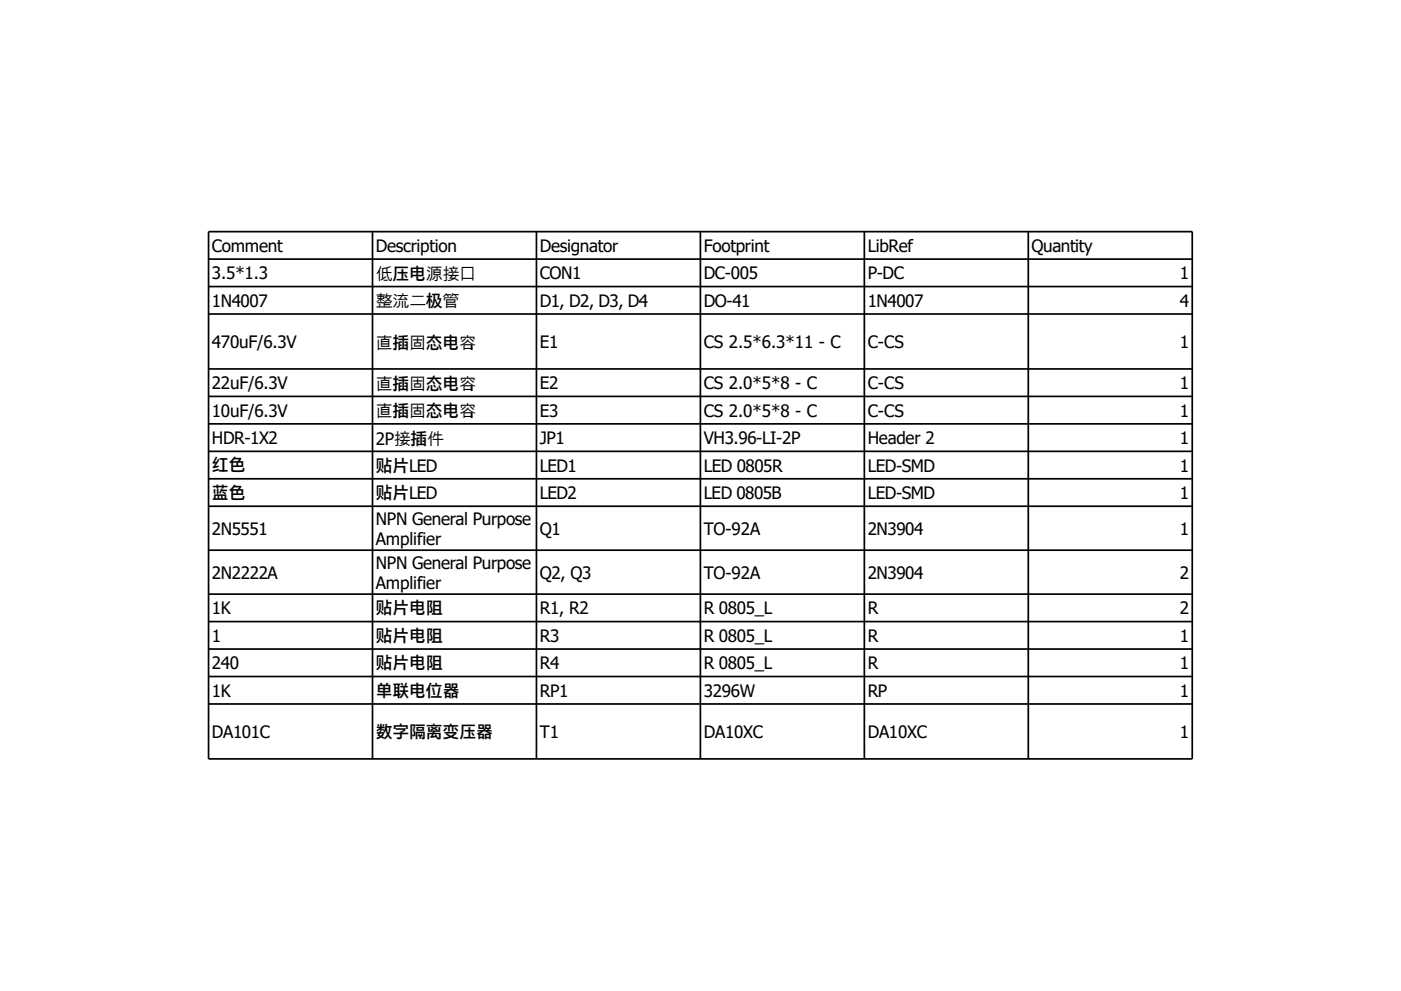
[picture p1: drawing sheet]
<svg xmlns="http://www.w3.org/2000/svg" width="297mm" height="210mm" viewBox="0 0 297 210" stroke-linecap="round" stroke-linejoin="round" font-family="sans-serif">
<defs><g id="words">
<g font-size="3.6">
<text x="44.9" y="53.4">Comment</text>
<text x="79.7" y="53.4">Description</text>
<text x="114.4" y="53.4">Designator</text>
<text x="149.1" y="53.4">Footprint</text>
<text x="183.9" y="53.4">LibRef</text>
<text x="218.6" y="53.4">Quantity</text>
<text x="44.9" y="59.2">3.5*1.3</text>
<text x="79.7" y="59.3">低压电源接口</text>
<text x="114.4" y="59.2">CON1</text>
<text x="149.1" y="59.2">DC-005</text>
<text x="183.9" y="59.2">P-DC</text>
<text x="250" y="59.2">1</text>
<text x="44.9" y="65.1">1N4007</text>
<text x="79.7" y="65.1">整流二极管</text>
<text x="114.4" y="65.1">D1, D2, D3, D4</text>
<text x="149.1" y="65.1">DO-41</text>
<text x="183.9" y="65.1">1N4007</text>
<text x="250" y="65.1">4</text>
<text x="44.9" y="73.8">470uF/6.3V</text>
<text x="79.7" y="73.9">直插固态电容</text>
<text x="114.4" y="73.8">E1</text>
<text x="149.1" y="73.8">CS 2.5*6.3*11 - C</text>
<text x="183.9" y="73.8">C-CS</text>
<text x="250" y="73.8">1</text>
<text x="44.9" y="82.5">22uF/6.3V</text>
<text x="79.7" y="82.6">直插固态电容</text>
<text x="114.4" y="82.5">E2</text>
<text x="149.1" y="82.5">CS 2.0*5*8 - C</text>
<text x="183.9" y="82.5">C-CS</text>
<text x="250" y="82.5">1</text>
<text x="44.9" y="88.3">10uF/6.3V</text>
<text x="79.7" y="88.4">直插固态电容</text>
<text x="114.4" y="88.3">E3</text>
<text x="149.1" y="88.3">CS 2.0*5*8 - C</text>
<text x="183.9" y="88.3">C-CS</text>
<text x="250" y="88.3">1</text>
<text x="44.9" y="94.2">HDR-1X2</text>
<text x="79.7" y="94.2">2P接插件</text>
<text x="114.4" y="94.2">JP1</text>
<text x="149.1" y="94.2">VH3.96-LI-2P</text>
<text x="183.9" y="94.2">Header 2</text>
<text x="250" y="94.2">1</text>
<text x="44.9" y="99.9">红色</text>
<text x="79.7" y="100">贴片LED</text>
<text x="114.4" y="100">LED1</text>
<text x="149.1" y="100">LED 0805R</text>
<text x="183.9" y="100">LED-SMD</text>
<text x="250" y="100">1</text>
<text x="44.9" y="105.7">蓝色</text>
<text x="79.7" y="105.8">贴片LED</text>
<text x="114.4" y="105.8">LED2</text>
<text x="149.1" y="105.8">LED 0805B</text>
<text x="183.9" y="105.8">LED-SMD</text>
<text x="250" y="105.8">1</text>
<text x="44.9" y="113.4">2N5551</text>
<text x="79.7" y="111.2">NPN General Purpose</text>
<text x="114.4" y="113.4">Q1</text>
<text x="149.1" y="113.4">TO-92A</text>
<text x="183.9" y="113.4">2N3904</text>
<text x="250" y="113.4">1</text>
<text x="79.7" y="115.5">Amplifier</text>
<text x="44.9" y="122.7">2N2222A</text>
<text x="79.7" y="120.6">NPN General Purpose</text>
<text x="79.7" y="124.8">Amplifier</text>
<text x="114.4" y="122.7">Q2, Q3</text>
<text x="149.1" y="122.7">TO-92A</text>
<text x="183.9" y="122.7">2N3904</text>
<text x="250" y="122.7">2</text>
<text x="44.9" y="130.2">1K</text>
<text x="79.7" y="130.2">贴片电阻</text>
<text x="114.4" y="130.2">R1, R2</text>
<text x="149.1" y="130.2">R 0805_L</text>
<text x="183.9" y="130.2">R</text>
<text x="250" y="130.2">2</text>
<text x="44.9" y="136.1">1</text>
<text x="79.7" y="136">贴片电阻</text>
<text x="114.4" y="136.1">R3</text>
<text x="149.1" y="136.1">R 0805_L</text>
<text x="183.9" y="136.1">R</text>
<text x="250" y="136.1">1</text>
<text x="44.9" y="141.9">240</text>
<text x="79.7" y="141.8">贴片电阻</text>
<text x="114.4" y="141.9">R4</text>
<text x="149.1" y="141.9">R 0805_L</text>
<text x="183.9" y="141.9">R</text>
<text x="250" y="141.9">1</text>
<text x="44.9" y="147.7">1K</text>
<text x="79.7" y="147.7">单联电位器</text>
<text x="114.4" y="147.7">RP1</text>
<text x="149.1" y="147.7">3296W</text>
<text x="183.9" y="147.7">RP</text>
<text x="250" y="147.7">1</text>
<text x="44.9" y="156.4">DA101C</text>
<text x="79.7" y="156.4">数字隔离变压器</text>
<text x="114.4" y="156.4">T1</text>
<text x="149.1" y="156.4">DA10XC</text>
<text x="183.9" y="156.4">DA10XC</text>
<text x="250" y="156.4">1</text>
</g>
</g></defs>
<g fill="none" stroke="#000" stroke-width=".36">
<path d="M44.2 49.1h208.5v111.8h-208.5zM44.2 54.9h208.5M78.9 49.1v111.8M113.7 49.1v111.8M148.4 49.1v111.8M183.2 49.1v111.8M217.9 49.1v111.8M44.2 60.7h208.5M44.2 66.6h208.5M44.2 78.2h208.5M44.2 84h208.5M44.2 89.8h208.5"/>
<path d="M44.2 95.7h208.5M44.2 101.5h208.5M44.2 107.3h208.5M44.2 116.6h208.5M44.2 125.9h208.5M44.2 131.8h208.5M44.2 137.6h208.5M44.2 143.4h208.5M44.2 149.2h208.5"/>
</g>
<use href="#words"/>
</svg>
